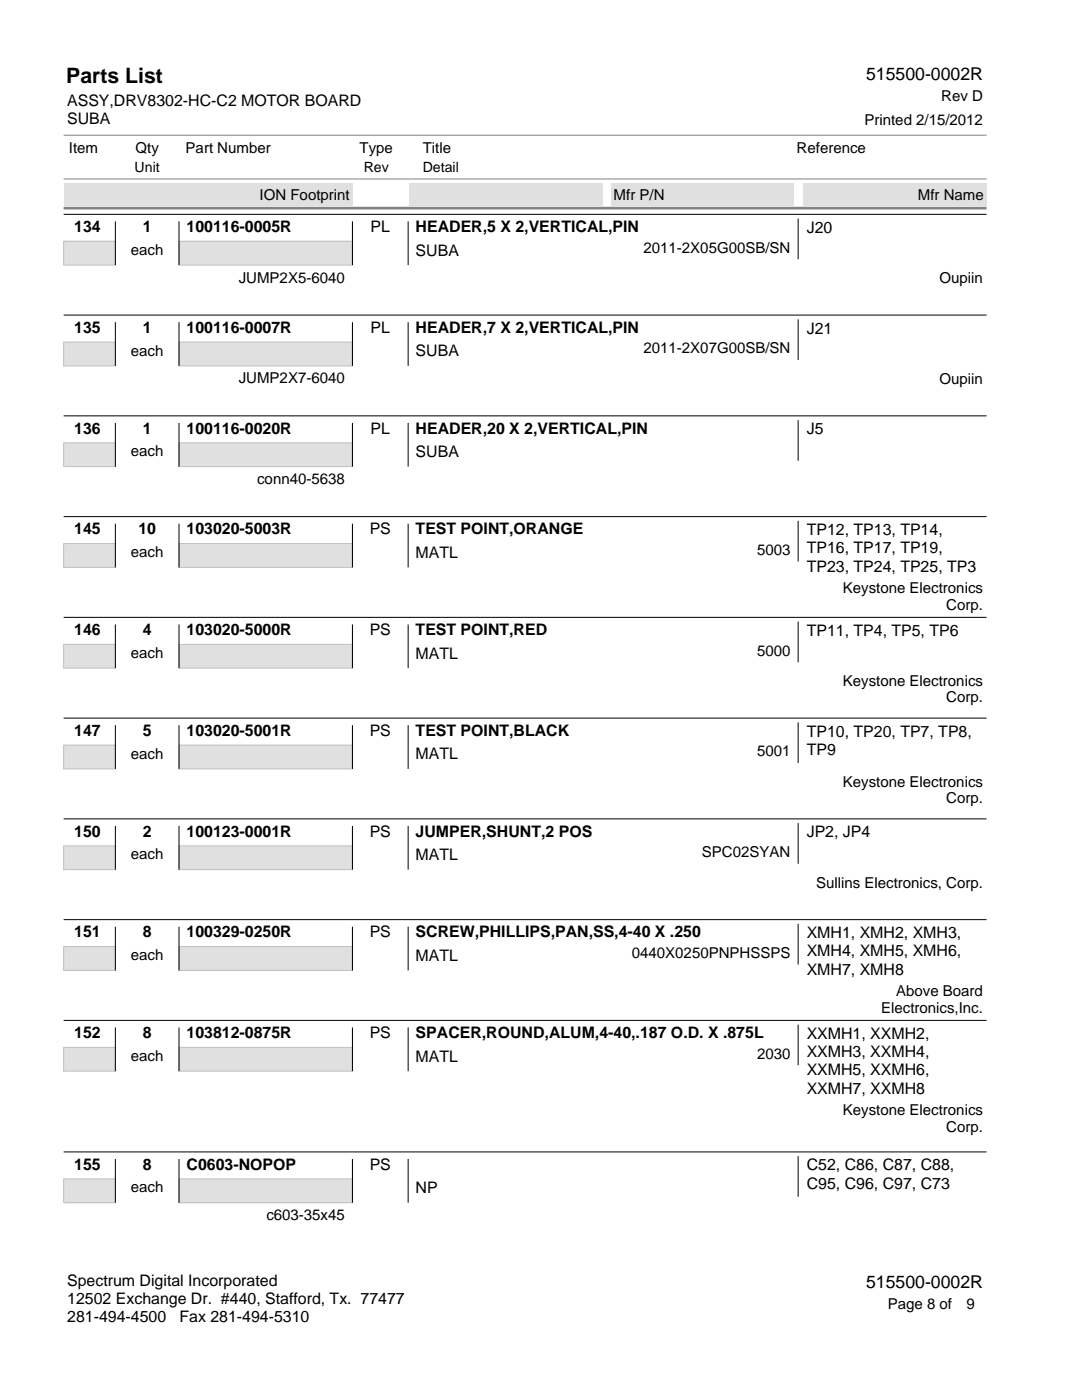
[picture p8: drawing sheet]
<svg xmlns="http://www.w3.org/2000/svg" width="216mm" height="279mm" viewBox="0 0 216 279" stroke-linecap="round" stroke-linejoin="round" font-family="sans-serif">
<defs><g id="words">
<text font-size="4.2" x="13.2" y="16.5">Parts List</text>
<g font-size="3.5">
<text x="172.8" y="15.9">515500-0002R</text>
<text x="172.8" y="257">515500-0002R</text>
</g>
<g font-size="3.2">
<text x="13.4" y="21.1">ASSY,DRV8302-HC-C2 MOTOR BOARD</text>
<text x="13.4" y="24.7">SUBA</text>
<text x="14.8" y="46.3">134</text>
<text x="28.5" y="46.3">1</text>
<text x="37.2" y="46.3">100116-0005R</text>
<text x="73.9" y="46.3">PL</text>
<text x="82.9" y="46.3">HEADER,5 X 2,VERTICAL,PIN</text>
<text x="161" y="46.5">J20</text>
<text x="82.9" y="51">SUBA</text>
<text x="14.8" y="66.4">135</text>
<text x="28.5" y="66.4">1</text>
<text x="37.2" y="66.4">100116-0007R</text>
<text x="73.9" y="66.4">PL</text>
<text x="82.9" y="66.4">HEADER,7 X 2,VERTICAL,PIN</text>
<text x="82.9" y="71.1">SUBA</text>
<text x="161" y="66.6">J21</text>
<text x="14.8" y="86.6">136</text>
<text x="28.5" y="86.6">1</text>
<text x="37.2" y="86.6">100116-0020R</text>
<text x="73.9" y="86.6">PL</text>
<text x="82.9" y="86.6">HEADER,20 X 2,VERTICAL,PIN</text>
<text x="161" y="86.7">J5</text>
<text x="82.9" y="91.2">SUBA</text>
<text x="14.8" y="106.7">145</text>
<text x="27.6" y="106.7">10</text>
<text x="37.2" y="106.7">103020-5003R</text>
<text x="73.8" y="106.7">PS</text>
<text x="82.9" y="106.7">TEST POINT,ORANGE</text>
<text x="161" y="106.8">TP12, TP13, TP14,</text>
<text x="82.9" y="111.3">MATL</text>
<text x="161" y="110.4">TP16, TP17, TP19,</text>
<text x="161" y="114.1">TP23, TP24, TP25, TP3</text>
<text x="14.8" y="126.8">146</text>
<text x="28.5" y="126.8">4</text>
<text x="37.2" y="126.8">103020-5000R</text>
<text x="73.8" y="126.8">PS</text>
<text x="82.9" y="126.8">TEST POINT,RED</text>
<text x="82.9" y="131.4">MATL</text>
<text x="161" y="126.9">TP11, TP4, TP5, TP6</text>
<text x="14.8" y="146.9">147</text>
<text x="28.5" y="146.9">5</text>
<text x="37.2" y="146.9">103020-5001R</text>
<text x="73.8" y="146.9">PS</text>
<text x="82.9" y="146.9">TEST POINT,BLACK</text>
<text x="161" y="147">TP10, TP20, TP7, TP8,</text>
<text x="82.9" y="151.6">MATL</text>
<text x="161" y="150.7">TP9</text>
<text x="14.8" y="167">150</text>
<text x="28.5" y="167">2</text>
<text x="37.2" y="167">100123-0001R</text>
<text x="73.8" y="167">PS</text>
<text x="82.9" y="167">JUMPER,SHUNT,2 POS</text>
<text x="161" y="167.1">JP2, JP4</text>
<text x="82.9" y="171.7">MATL</text>
<text x="14.8" y="187.1">151</text>
<text x="28.5" y="187.1">8</text>
<text x="37.2" y="187.1">100329-0250R</text>
<text x="73.8" y="187.1">PS</text>
<text x="82.9" y="187.1">SCREW,PHILLIPS,PAN,SS,4-40 X .250</text>
<text x="82.9" y="191.8">MATL</text>
<text x="161" y="187.2">XMH1, XMH2, XMH3,</text>
<text x="161" y="190.9">XMH4, XMH5, XMH6,</text>
<text x="161" y="194.5">XMH7, XMH8</text>
<text x="14.8" y="207.2">152</text>
<text x="28.5" y="207.2">8</text>
<text x="37.2" y="207.2">103812-0875R</text>
<text x="73.8" y="207.2">PS</text>
<text x="82.9" y="207.2">SPACER,ROUND,ALUM,4-40,.187 O.D. X .875L</text>
<text x="161" y="207.3">XXMH1, XXMH2,</text>
<text x="82.9" y="211.9">MATL</text>
<text x="161" y="211">XXMH3, XXMH4,</text>
<text x="161" y="214.6">XXMH5, XXMH6,</text>
<text x="161" y="218.2">XXMH7, XXMH8</text>
<text x="14.8" y="233.5">155</text>
<text x="28.5" y="233.5">8</text>
<text x="37.2" y="233.5">C0603-NOPOP</text>
<text x="73.8" y="233.5">PS</text>
<text x="161" y="233.6">C52, C86, C87, C88,</text>
<text x="82.9" y="238.1">NP</text>
<text x="161" y="237.2">C95, C96, C97, C73</text>
<text x="13.4" y="256.7">Spectrum Digital Incorporated</text>
<text x="13.4" y="260.3">12502 Exchange Dr. #440, Stafford, Tx. 77477</text>
<text x="13.4" y="263.9">281-494-4500</text>
<text x="35.8" y="263.9">Fax 281-494-5310</text>
</g>
<g font-size="3">
<text x="187.8" y="20.2">Rev D</text>
<text x="172.5" y="24.9">Printed 2/15/2012</text>
<text x="13.8" y="30.5">Item</text>
<text x="27" y="30.5">Qty</text>
<text x="37" y="30.5">Part Number</text>
<text x="71.8" y="30.5">Type</text>
<text x="84.3" y="30.5">Title</text>
<text x="159" y="30.5">Reference</text>
<text x="51.8" y="39.9">ION Footprint</text>
<text x="122.4" y="39.9">Mfr P/N</text>
<text x="183.2" y="39.9">Mfr Name</text>
<text x="26.1" y="50.9">each</text>
<text x="128.4" y="50.4">2011-2X05G00SB/SN</text>
<text x="47.6" y="56.4">JUMP2X5-6040</text>
<text x="187.5" y="56.5">Oupiin</text>
<text x="26.1" y="71">each</text>
<text x="128.4" y="70.5">2011-2X07G00SB/SN</text>
<text x="47.6" y="76.5">JUMP2X7-6040</text>
<text x="187.5" y="76.6">Oupiin</text>
<text x="26.1" y="91.1">each</text>
<text x="51.3" y="96.6">conn40-5638</text>
<text x="26.1" y="111.2">each</text>
<text x="151.1" y="110.7">5003</text>
<text x="168.2" y="118.4">Keystone Electronics</text>
<text x="188.8" y="121.7">Corp.</text>
<text x="26.1" y="131.3">each</text>
<text x="151.1" y="130.8">5000</text>
<text x="168.2" y="136.9">Keystone Electronics</text>
<text x="188.8" y="140.2">Corp.</text>
<text x="26.1" y="151.4">each</text>
<text x="151.1" y="150.9">5001</text>
<text x="168.2" y="157">Keystone Electronics</text>
<text x="188.8" y="160.3">Corp.</text>
<text x="26.1" y="171.5">each</text>
<text x="140.1" y="171">SPC02SYAN</text>
<text x="162.8" y="177.1">Sullins Electronics, Corp.</text>
<text x="26.1" y="191.6">each</text>
<text x="126.1" y="191.2">0440X0250PNPHSSPS</text>
<text x="175.8" y="202.1">Electronics,Inc.</text>
<text x="178.8" y="198.9">Above Board</text>
<text x="26.1" y="211.7">each</text>
<text x="151.1" y="211.3">2030</text>
<text x="168.2" y="222.6">Keystone Electronics</text>
<text x="188.8" y="225.8">Corp.</text>
<text x="26.1" y="238">each</text>
<text x="53.1" y="243.5">c603-35x45</text>
<text x="177.1" y="261.3">Page 8 of</text>
<text x="192.8" y="261.3">9</text>
</g>
<g font-size="2.8">
<text x="26.9" y="34.3">Unit</text>
<text x="72.6" y="34.3">Rev</text>
<text x="84.3" y="34.3">Detail</text>
</g>
</g></defs>
<path d="M12.7 48.2h10.3v4.7h-10.3z" fill="#e0e0e0"/>
<path d="M12.7 48.2h10.3v4.7h-10.3z" fill="none" stroke="#c0c0c0" stroke-width=".2"/>
<path d="M35.7 48.2h34.6v4.7h-34.6z" fill="#e0e0e0"/>
<path d="M35.7 48.2h34.6v4.7h-34.6z" fill="none" stroke="#c0c0c0" stroke-width=".2"/>
<path d="M12.7 42.8h184.1M23 44.2v8.7M35.7 44.2v8.7M70.3 44.2v8.7M81.4 44.2v8.7M159.3 43.6v8.1" fill="none" stroke="#000" stroke-width=".2"/>
<path d="M12.7 68.3h10.3v4.7h-10.3z" fill="#e0e0e0"/>
<path d="M12.7 68.3h10.3v4.7h-10.3z" fill="none" stroke="#c0c0c0" stroke-width=".2"/>
<path d="M35.7 68.3h34.6v4.7h-34.6z" fill="#e0e0e0"/>
<path d="M35.7 68.3h34.6v4.7h-34.6z" fill="none" stroke="#c0c0c0" stroke-width=".2"/>
<path d="M12.7 62.9h184.1M23 64.3v8.7M35.7 64.3v8.7M70.3 64.3v8.7M81.4 64.3v8.7M159.3 63.7v8.1" fill="none" stroke="#000" stroke-width=".2"/>
<path d="M12.7 88.4h10.3v4.7h-10.3z" fill="#e0e0e0"/>
<path d="M12.7 88.4h10.3v4.7h-10.3z" fill="none" stroke="#c0c0c0" stroke-width=".2"/>
<path d="M35.7 88.4h34.6v4.7h-34.6z" fill="#e0e0e0"/>
<path d="M35.7 88.4h34.6v4.7h-34.6z" fill="none" stroke="#c0c0c0" stroke-width=".2"/>
<path d="M12.7 83h184.1M23 84.4v8.7M35.7 84.4v8.7M70.3 84.4v8.7M81.4 84.4v8.7M159.3 83.8v8.2" fill="none" stroke="#000" stroke-width=".2"/>
<path d="M12.7 108.5h10.3v4.7h-10.3z" fill="#e0e0e0"/>
<path d="M12.7 108.5h10.3v4.7h-10.3z" fill="none" stroke="#c0c0c0" stroke-width=".2"/>
<path d="M35.7 108.5h34.6v4.7h-34.6z" fill="#e0e0e0"/>
<path d="M35.7 108.5h34.6v4.7h-34.6z" fill="none" stroke="#c0c0c0" stroke-width=".2"/>
<path d="M12.7 103.1h184.1M23 104.5v8.7M35.7 104.5v8.7M70.3 104.5v8.7M81.4 104.5v8.7M159.3 103.9v8.2" fill="none" stroke="#000" stroke-width=".2"/>
<path d="M12.7 128.6h10.3v4.7h-10.3z" fill="#e0e0e0"/>
<path d="M12.7 128.6h10.3v4.7h-10.3z" fill="none" stroke="#c0c0c0" stroke-width=".2"/>
<path d="M35.7 128.6h34.6v4.7h-34.6z" fill="#e0e0e0"/>
<path d="M35.7 128.6h34.6v4.7h-34.6z" fill="none" stroke="#c0c0c0" stroke-width=".2"/>
<path d="M12.7 123.2h184.1M23 124.6v8.7M35.7 124.6v8.7M70.3 124.6v8.7M81.4 124.6v8.7M159.3 124.1v8.1" fill="none" stroke="#000" stroke-width=".2"/>
<path d="M12.7 148.7h10.3v4.8h-10.3z" fill="#e0e0e0"/>
<path d="M12.7 148.7h10.3v4.8h-10.3z" fill="none" stroke="#c0c0c0" stroke-width=".2"/>
<path d="M35.7 148.7h34.6v4.8h-34.6z" fill="#e0e0e0"/>
<path d="M35.7 148.7h34.6v4.8h-34.6z" fill="none" stroke="#c0c0c0" stroke-width=".2"/>
<path d="M12.7 143.3h184.1M23 144.7v8.8M35.7 144.7v8.8M70.3 144.7v8.8M81.4 144.7v8.8M159.3 144.2v8.1" fill="none" stroke="#000" stroke-width=".2"/>
<path d="M12.7 168.8h10.3v4.8h-10.3z" fill="#e0e0e0"/>
<path d="M12.7 168.8h10.3v4.8h-10.3z" fill="none" stroke="#c0c0c0" stroke-width=".2"/>
<path d="M35.7 168.8h34.6v4.8h-34.6z" fill="#e0e0e0"/>
<path d="M35.7 168.8h34.6v4.8h-34.6z" fill="none" stroke="#c0c0c0" stroke-width=".2"/>
<path d="M12.7 163.4h184.1M23 164.8v8.8M35.7 164.8v8.8M70.3 164.8v8.8M81.4 164.8v8.8M159.3 164.3v8.1" fill="none" stroke="#000" stroke-width=".2"/>
<path d="M12.7 188.9h10.3v4.8h-10.3z" fill="#e0e0e0"/>
<path d="M12.7 188.9h10.3v4.8h-10.3z" fill="none" stroke="#c0c0c0" stroke-width=".2"/>
<path d="M35.7 188.9h34.6v4.8h-34.6z" fill="#e0e0e0"/>
<path d="M35.7 188.9h34.6v4.8h-34.6z" fill="none" stroke="#c0c0c0" stroke-width=".2"/>
<path d="M12.7 183.5h184.1M23 184.9v8.8M35.7 184.9v8.8M70.3 184.9v8.8M81.4 184.9v8.8M159.3 184.4v8.1" fill="none" stroke="#000" stroke-width=".2"/>
<path d="M12.7 209h10.3v4.8h-10.3z" fill="#e0e0e0"/>
<path d="M12.7 209h10.3v4.8h-10.3z" fill="none" stroke="#c0c0c0" stroke-width=".2"/>
<path d="M35.7 209h34.6v4.8h-34.6z" fill="#e0e0e0"/>
<path d="M35.7 209h34.6v4.8h-34.6z" fill="none" stroke="#c0c0c0" stroke-width=".2"/>
<path d="M12.7 203.6h184.1M23 205.1v8.7M35.7 205.1v8.7M70.3 205.1v8.7M81.4 205.1v8.7M159.3 204.5v8.1" fill="none" stroke="#000" stroke-width=".2"/>
<path d="M12.7 235.3h10.3v4.7h-10.3z" fill="#e0e0e0"/>
<path d="M12.7 235.3h10.3v4.7h-10.3z" fill="none" stroke="#c0c0c0" stroke-width=".2"/>
<path d="M35.7 235.3h34.6v4.7h-34.6z" fill="#e0e0e0"/>
<path d="M35.7 235.3h34.6v4.7h-34.6z" fill="none" stroke="#c0c0c0" stroke-width=".2"/>
<path d="M12.7 229.9h184.1M23 231.3v8.7M35.7 231.3v8.7M70.3 231.3v8.7M81.4 231.3v8.7M159.3 230.7v8.1" fill="none" stroke="#000" stroke-width=".2"/>
<path d="M12.7 41.5h184.1" fill="none" stroke="#808080" stroke-width=".53"/>
<g fill="#e0e0e0">
<path d="M12.7 36.5h57.6v4.5h-57.6z"/>
<path d="M81.8 36.5h38.5v4.5h-38.5z"/>
<path d="M121.9 36.5h36.5v4.5h-36.5z"/>
<path d="M160.3 36.5h36.5v4.5h-36.5z"/>
</g>
<path d="M12.7 35.7h184.1M12.7 27h184.1" fill="none" stroke="#808080" stroke-width=".2"/>
<use href="#words"/>
</svg>
